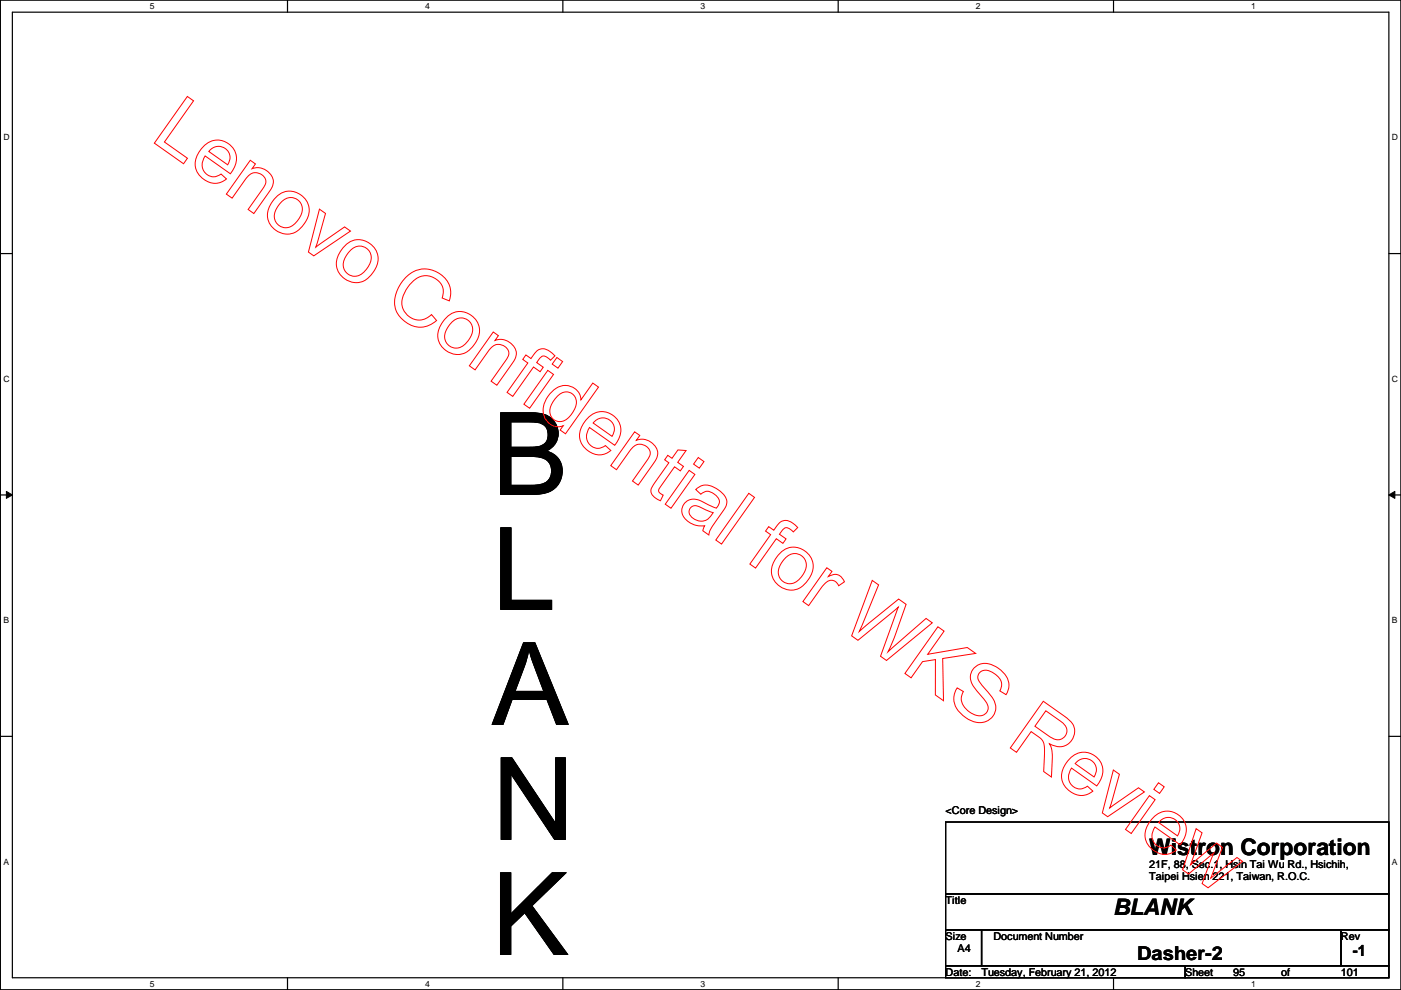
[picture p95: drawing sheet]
<svg xmlns="http://www.w3.org/2000/svg" width="297mm" height="210mm" viewBox="0 0 297 210" stroke-linecap="round" stroke-linejoin="round" font-family="sans-serif">
<defs><g id="words">
<g font-size="24.4">
<text x="104.3" y="104.9">B</text>
<text x="104.3" y="129.2">L</text>
<text x="104.3" y="153.6">A</text>
<text x="104.3" y="178">N</text>
<text x="104.3" y="202.4">K</text>
</g>
<g font-size="4.8">
<text x="243.7" y="181.3">Wistron Corporation</text>
<text x="236" y="194">BLANK</text>
</g>
<text font-size="4.1" x="241.1" y="203.5">Dasher-2</text>
<text font-size="3.3" x="286.8" y="202.8">-1</text>
<g font-size="2.3">
<text x="200.5" y="172.6">&lt;Core Design&gt;</text>
<text x="243.7" y="184">21F, 88, Sec.1, Hsin Tai Wu Rd., Hsichih,</text>
<text x="200.5" y="191.6">Title</text>
<text x="243.7" y="186.6">Taipei Hsien 221, Taiwan, R.O.C.</text>
<text x="200.5" y="199.2">Size</text>
<text x="203" y="201.8">A4</text>
<text x="210.6" y="199.2">Document Number</text>
<text x="284.3" y="199.2">Rev</text>
<text x="200.5" y="206.8">Date:</text>
<text x="208.1" y="206.8">Tuesday, February 21, 2012</text>
<text x="251.3" y="206.8">Sheet</text>
<text x="261.4" y="206.8">95</text>
<text x="271.6" y="206.8">of</text>
<text x="284.3" y="206.8">101</text>
</g>
<g font-size="1.8">
<text x="31.8" y="1.9">5</text>
<text x="90.1" y="1.9">4</text>
<text x="148.5" y="1.9">3</text>
<text x="206.9" y="1.9">2</text>
<text x="265.3" y="1.9">1</text>
<text x=".7" y="29.8">D</text>
<text x="295.1" y="29.8">D</text>
<text x=".7" y="80.9">C</text>
<text x="295.1" y="80.9">C</text>
<text x=".7" y="132.1">B</text>
<text x="295.1" y="132.1">B</text>
<text x=".7" y="183.3">A</text>
<text x="295.1" y="183.3">A</text>
<text x="31.8" y="209.2">5</text>
<text x="90.1" y="209.2">4</text>
<text x="148.5" y="209.2">3</text>
<text x="206.9" y="209.2">2</text>
<text x="265.3" y="209.2">1</text>
</g>
</g></defs>
<path d="M.1 0h296.9v209.8h-296.9zM2.6 2.6h291.9v204.7h-291.9z" fill="none" stroke="#000" stroke-width=".25"/>
<g fill="#fff">
<path d="M31.8 .3h1v2h-1z"/>
<path d="M31.8 207.6h1v1.9h-1z"/>
</g>
<path d="M61 0v2.6M61 207.3v2.5" fill="none" stroke="#000" stroke-width=".25"/>
<g fill="#fff">
<path d="M90.1 .3h1v2h-1z"/>
<path d="M90.1 207.6h1v1.9h-1z"/>
</g>
<path d="M119.3 0v2.6M119.3 207.3v2.5" fill="none" stroke="#000" stroke-width=".25"/>
<g fill="#fff">
<path d="M148.5 .3h1v2h-1z"/>
<path d="M148.5 207.6h1v1.9h-1z"/>
</g>
<path d="M177.7 0v2.6M177.7 207.3v2.5" fill="none" stroke="#000" stroke-width=".25"/>
<g fill="#fff">
<path d="M206.9 .3h1v2h-1z"/>
<path d="M206.9 207.6h1v1.9h-1z"/>
</g>
<path d="M236.1 0v2.6M236.1 207.3v2.5" fill="none" stroke="#000" stroke-width=".25"/>
<g fill="#fff">
<path d="M265.3 .3h.9v2h-.9z"/>
<path d="M265.3 207.6h.9v1.9h-.9z"/>
<path d="M.7 28.2h1.3v1.9h-1.3z"/>
<path d="M295.1 28.2h1.3v1.9h-1.3z"/>
<path d="M.7 79.3h1.3v2h-1.3z"/>
<path d="M295.1 79.3h1.3v2h-1.3z"/>
</g>
<path d="M.1 53.8h2.5M294.5 53.8h2.5" fill="none" stroke="#000" stroke-width=".25"/>
<g fill="#fff">
<path d="M.7 130.5h1.2v2h-1.2z"/>
<path d="M295.1 130.5h1.2v2h-1.2z"/>
</g>
<path d="M.1 104.9h2.5M294.5 104.9h2.5" fill="none" stroke="#000" stroke-width=".25"/>
<path d="M1.4 104.2l1.2 .7-1.2 .8zM294.5 104.9l1.2-.7v1.5z" fill="#000"/>
<path d="M1.4 104.2l1.2 .7-1.2 .8zM294.5 104.9l1.2-.7v1.5z" fill="none" stroke="#000" stroke-width=".21"/>
<g fill="#fff">
<path d="M.7 181.7h1.2v2h-1.2z"/>
<path d="M295.1 181.7h1.2v2h-1.2z"/>
</g>
<path d="M.1 156.1h2.5M294.5 156.1h2.5M200.5 174.3h94v15.2h-94zM200.5 189.5h94v7.6h-94zM200.5 197.1h7.6v7.7h-7.6zM208.1 197.1h76.2v7.7h-76.2zM284.3 197.1h10.2v7.7h-10.2zM200.5 204.8h50.8v2.5h-50.8zM251.3 204.8h43.2v2.5h-43.2z" fill="none" stroke="#000" stroke-width=".25"/>
<g fill="none" stroke="#f00" stroke-width=".21">
<path d="M39.7 20.5l1.3 .9-6.1 8.7 4.8 3.5-.8 1.1-6.2-4.3zM43.3 30.9a4 4 0 0 1 5.7 0 4 4 0 0 1 0 5.8l-.2 .1-5.3-3.7a2.62 2.62 0 0 0-.4 2.9 2.62 2.62 0 0 0 2.6 1.4l1.2-.5 1.1 1a4.1 4.1 0 0 1-6.6-3.1 5.7 5.7 0 0 1 1.9-3.9zM44.6 31.8a2.44 2.44 0 0 1 3.3-.2 2.44 2.44 0 0 1 .4 3.3l-4-2.8zM53.1 34l1.1 .8-.8 1a3.3 3.3 0 0 1 4.5 3.3l-.7 1.4-3.4 4.8-1.2-.9 3.1-4.3a2.05 2.05 0 0 0 0-3 2.05 2.05 0 0 0-3 .1l-3.5 4.8-1.2-.8zM58.6 41.7a4.1 4.1 0 0 1 5.7 0 4.1 4.1 0 0 1 .3 5.7 4.1 4.1 0 0 1-6.1 1.5 4.1 4.1 0 0 1-.7-6.2zM59.8 42.7a2.53 2.53 0 0 1 3.5-.1 2.53 2.53 0 0 1 .3 3.5 3.4 3.4 0 0 1-3.4 2.2 2.59 2.59 0 0 1-1.5-4.2zM67.7 44.3l1.3 1-2 7.1 6.1-4.3 1.2 .9-7.8 5.2-1.1-.8zM73.2 52a4.1 4.1 0 0 1 5.7 0 4.1 4.1 0 0 1 .3 5.6 4.1 4.1 0 0 1-6 1.6 4.1 4.1 0 0 1-.8-6.2zM74.4 53a2.53 2.53 0 0 1 3.6-.2 2.53 2.53 0 0 1 .2 3.6 3.4 3.4 0 0 1-3.4 2.1 2.59 2.59 0 0 1-1.5-4.1zM85.9 58.9a5.5 5.5 0 0 1 5.9-1.6 5.5 5.5 0 0 1 3.8 4.7l-.3 1.8-1.6-.6a3.6 3.6 0 0 0-1.1-3.9 3.6 3.6 0 0 0-4.1-.4 6.7 6.7 0 0 0-3.2 6 3.7 3.7 0 0 0 6.2 1.8l1.1 1.3a5.2 5.2 0 0 1-7.8-.8 5.6 5.6 0 0 1 0-6.8zM94.7 67.2a4.1 4.1 0 0 1 5.7 0 4.1 4.1 0 0 1 .3 5.7 4.1 4.1 0 0 1-6 1.5 4.1 4.1 0 0 1-.8-6.2zM95.9 68.2a2.53 2.53 0 0 1 3.6-.1 2.53 2.53 0 0 1 .2 3.5 3.4 3.4 0 0 1-3.4 2.2 2.59 2.59 0 0 1-1.5-4.2z"/>
<path d="M104.6 70.4l1.1 .8-.7 1a3.3 3.3 0 0 1 4.4 3.3l-.7 1.4-3.4 4.8-1.2-.9 3.1-4.3a2.05 2.05 0 0 0 0-3 2.05 2.05 0 0 0-2.9 .1l-3.6 4.8-1.2-.8zM111.5 75.3l1.1 .7 .5-.7a2.33 2.33 0 0 1 4-.4l.6 .5-1 1a1.79 1.79 0 0 0-1.8-.8l-1.1 1.3 1.4 1-.7 .9-1.4-1-4.4 6.2-1.2-.8 4.4-6.2-1.1-.8zM116.1 78.5l1.3 .9-5.1 7.2-1.2-.9zM118.1 75.8l1.2 .9-1 1.4-1.2-.9zM116.8 83.2a3.5 3.5 0 0 1 3.7-1.4 3.5 3.5 0 0 1 2.7 3l2.5-3.6 1.2 .9-7 9.9-1.1-.8 .6-.9a3.4 3.4 0 0 1-3.4-1 3.4 3.4 0 0 1-.7-3.5l.6-1.4zM118.3 83.9a2.27 2.27 0 0 1 3.1-.4 2.27 2.27 0 0 1 .5 3.2 4.2 4.2 0 0 1-3 2.7 2.27 2.27 0 0 1-2.1-1.2 2.27 2.27 0 0 1 .1-2.4zM124.8 88.5a4 4 0 0 1 5.7 0 4 4 0 0 1 0 5.7l-.2 .2-5.3-3.8a2.62 2.62 0 0 0-.4 3 2.62 2.62 0 0 0 2.6 1.4l1.2-.5 1.1 1a4.1 4.1 0 0 1-6.6-3.2 5.7 5.7 0 0 1 1.9-3.8zM126.1 89.4a2.44 2.44 0 0 1 3.3-.2 2.44 2.44 0 0 1 .4 3.3l-4-2.8zM134.6 91.6l1 .7-.7 1a3.3 3.3 0 0 1 4.5 3.3l-.7 1.4-3.4 4.8-1.2-.8 3.1-4.4a2.05 2.05 0 0 0 0-2.9 2.05 2.05 0 0 0-3 .1l-3.5 4.8-1.2-.9zM141.6 96.5l.9 .7 1.2-1.8 1.8 .1-1.8 2.5 1.2 .9-.7 .9-1.2-.8-2.9 4.2a.92 .92 0 0 0-.5 .9 .92 .92 0 0 0 .8 .8l.2 .1-.6 1.2a2.49 2.49 0 0 1-2-2.4l.6-1.1 3.2-4.6-.9-.6zM146.1 99.7l1.2 .9-5 7.2-1.3-.9zM148 97l1.3 .9-1 1.4-1.2-.9z"/>
<path d="M146.5 107.6a1.6 1.6 0 0 1 2 0l2.7 1.1a2.7 2.7 0 0 1-2.6 1.8 2.7 2.7 0 0 1-2.5-1.8l.1-.7zM147.5 103.8a3.2 3.2 0 0 1 4.4-.2 3.5 3.5 0 0 1 2.2 3.1l-.5 1.1-1.6 2.4a6.9 6.9 0 0 0-1.7 3.2l-1.3-.9 .4-1a4.4 4.4 0 0 1-4.8-2.9 2.63 2.63 0 0 1 1.3-2.5 2.63 2.63 0 0 1 2.8 .2l3.2 1.4a1.75 1.75 0 0 0-.5-3 1.94 1.94 0 0 0-2.8 .1zM158.8 104.6l1.2 .9-7 9.9-1.2-.9zM163 111.7l1.1 .7 .5-.7a2.33 2.33 0 0 1 4-.4l.5 .5-.9 1a1.79 1.79 0 0 0-1.8-.8l-1.1 1.3 1.4 1-.7 .9-1.4-1-4.4 6.2-1.2-.8 4.4-6.2-1.1-.8zM165.5 117.2a4.1 4.1 0 0 1 5.6 0 4.1 4.1 0 0 1 .3 5.6 4.1 4.1 0 0 1-6 1.6 4.1 4.1 0 0 1-.8-6.2zM166.7 118.2a2.53 2.53 0 0 1 3.5-.2 2.53 2.53 0 0 1 .2 3.6 3.4 3.4 0 0 1-3.3 2.1 2.59 2.59 0 0 1-1.5-4.1zM175.3 120.4l1.1 .7-.8 1.1a2.13 2.13 0 0 1 3.4 1.2l-1.2 .8a1.72 1.72 0 0 0-1.5-1.2 1.72 1.72 0 0 0-1.6 .9l-3.3 4.5-1.2-.9zM184.9 123.1l1.4 .9-4.1 9.9 8.3-6.9 1.6 1.1-2.6 7.3-1.2 2.8 8-7.1 1.4 1-9.7 7.9-1.3-.9 3.7-10.4-8.5 7.1-1.3-1zM198.9 132.9l1.3 .9-3.5 4.9 8.4-1.4 1.8 1.2-7 1.1 .1 9-1.7-1.3v-7.5l-2.7 .5-2.4 3.4-1.3-.9zM206.5 141.7a3.7 3.7 0 0 1 5.2 0 4 4 0 0 1 2 4.8l-.4 .8-1.3-.8a2.49 2.49 0 0 0-1.1-3.6 2.35 2.35 0 0 0-3.1-.4 1.61 1.61 0 0 0 .1 2.5l.9 1a6.2 6.2 0 0 1 2.3 4.1 3.5 3.5 0 0 1-5.4 2.6 5.4 5.4 0 0 1-3.5-4.7l.2-.9 .5-1.2 1.4 .7a3.1 3.1 0 0 0 1.3 4.4 2.65 2.65 0 0 0 3.4 .2 1.97 1.97 0 0 0-.3-2.9l-.7-.7a6.3 6.3 0 0 1-2.3-4.1l.2-.8zM221.2 148.7l4.4 3.1a4.1 4.1 0 0 1 2.3 3.2 3.3 3.3 0 0 1-1.9 3 3.3 3.3 0 0 1-3.5-.3 5.5 5.5 0 0 1 .6 3.1l-.2 3.9-1.6-1.1 .2-4.6a2.78 2.78 0 0 0-1.4-2.8l-1.5-1.1-3.1 4.4-1.3-.9zM221.7 150.7l3.2 2.2a2.06 2.06 0 0 1 .6 3.5 2.19 2.19 0 0 1-2.8-.1l-3.3-2.3z"/>
<path d="M227 160.7a4 4 0 0 1 5.7 0 4 4 0 0 1 0 5.7l-.2 .2-5.3-3.7a2.62 2.62 0 0 0-.4 2.9 2.62 2.62 0 0 0 2.6 1.4l1.2-.5 1.1 1a4.1 4.1 0 0 1-6.6-3.1 5.7 5.7 0 0 1 1.9-3.9zM228.3 161.6a2.44 2.44 0 0 1 3.3-.2 2.44 2.44 0 0 1 .4 3.3l-4-2.8zM236.1 163.3l1.2 .9-2 7.1 6.1-4.3 1.2 .9-7.8 5.3-1.1-.8zM243.7 168.7l1.2 .9-5.1 7.1-1.2-.8zM244.7 173.2a4 4 0 0 1 5.7 0 4 4 0 0 1 0 5.7l-.2 .2-5.3-3.8a2.62 2.62 0 0 0-.4 3 2.62 2.62 0 0 0 2.6 1.4l1.2-.5 1.1 1a4.1 4.1 0 0 1-6.6-3.1 5.7 5.7 0 0 1 1.9-3.9zM245.6 166l1.2 .8-1 1.4-1.2-.8zM245.9 174.1a2.44 2.44 0 0 1 3.4-.2 2.44 2.44 0 0 1 .4 3.3l-4.1-2.8zM253.6 175.7l1.3 .9-2.5 6.8 5.5-4.6 1.3 .8-2.5 6.6 5.6-4.4 1.1 .8-7.3 5.6-1.2-.9 2.5-6.5-5.4 4.5-1.3-.9z"/>
</g>
<use href="#words"/>
</svg>
